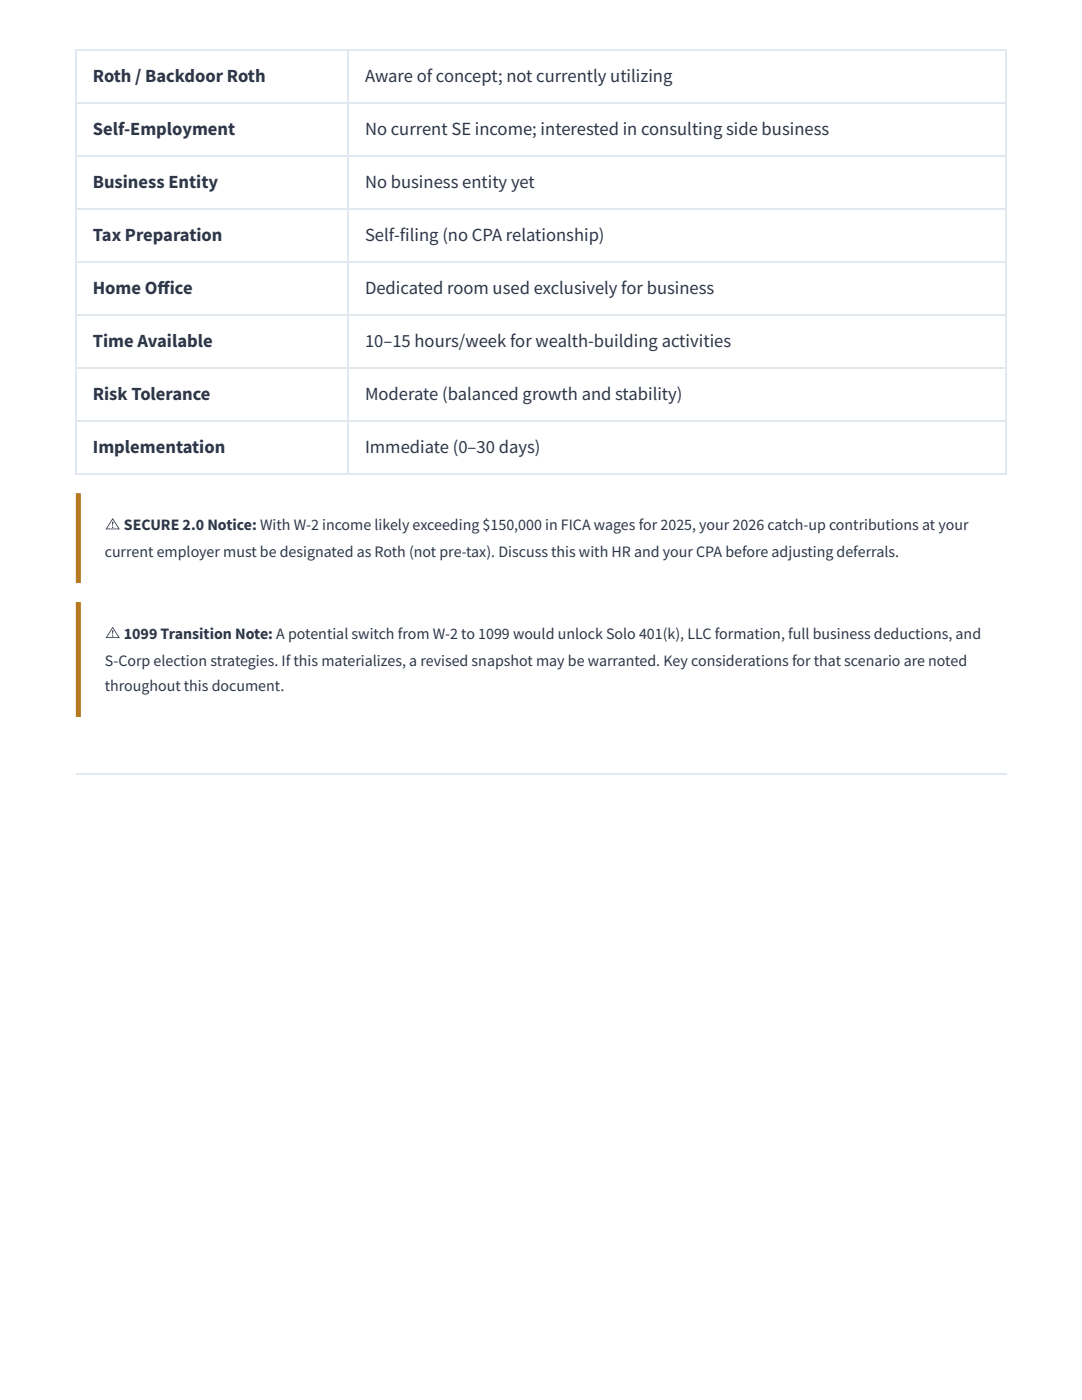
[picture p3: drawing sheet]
<svg xmlns="http://www.w3.org/2000/svg" width="216mm" height="279mm" viewBox="0 0 216 279" stroke-linecap="round" stroke-linejoin="round" font-family="sans-serif">
<defs><g id="words">
<g font-size="3.7" fill="#2d3748">
<text x="18.5" y="16.4">Roth / Backdoor Roth</text>
<text x="72.8" y="16.4">Aware of concept; not currently utilizing</text>
<text x="18.5" y="27">Self-Employment</text>
<text x="72.8" y="27">No current SE income; interested in consulting side business</text>
<text x="18.5" y="37.6">Business Entity</text>
<text x="72.8" y="37.6">No business entity yet</text>
<text x="18.5" y="48.2">Tax Preparation</text>
<text x="72.8" y="48.2">Self-filing (no CPA relationship)</text>
<text x="18.5" y="58.7">Home Ofice</text>
<text x="31.4" y="58.7">f</text>
<text x="72.8" y="58.7">Dedicated room used exclusively for business</text>
<text x="18.5" y="69.3">Time Available</text>
<text x="72.8" y="69.3">10–15 hours/week for wealth-building activities</text>
<text x="18.5" y="79.9">Risk Tolerance</text>
<text x="72.8" y="79.9">Moderate (balanced growth and stability)</text>
<text x="18.5" y="90.5">Implementation</text>
<text x="72.8" y="90.5">Immediate (0–30 days)</text>
</g>
<g font-size="3.2" fill="#2d3748">
<text x="20.9" y="105.8">⚠ SECURE 2.0 Notice: With W-2 income likely exceeding $150,000 in FICA wages for 2025, your 2026 catch-up contributions at your</text>
<text x="20.9" y="111.1">current employer must be designated as Roth (not pre-tax). Discuss this with HR and your CPA before adjusting deferrals.</text>
<text x="20.9" y="127.5">⚠ 1099 Transition Note: A potential switch from W-2 to 1099 would unlock Solo 401(k), LLC formation, full business deductions, and</text>
<text x="20.9" y="132.8">S-Corp election strategies. If this materializes, a revised snapshot may be warranted. Key considerations for that scenario are noted</text>
<text x="20.9" y="137.8">throughout this document.</text>
</g>
</g></defs>
<path d="M15.1 154.4h185.7" fill="none" stroke="#e2e8f0" stroke-width=".26"/>
<g fill="#fff">
<path d="M15.3 20.4h54.3v10.6h-54.3z"/>
<path d="M69.6 20.4h131.2v10.6h-131.2z"/>
<path d="M15.3 41.5h54.3v10.6h-54.3z"/>
<path d="M69.6 41.5h131.2v10.6h-131.2z"/>
<path d="M15.3 62.7h54.3v10.9h-54.3z"/>
<path d="M69.6 62.7h131.2v10.9h-131.2z"/>
<path d="M15.3 84.1h54.3v10.6h-54.3z"/>
<path d="M69.6 84.1h131.2v10.6h-131.2z"/>
</g>
<path d="M15.1 9.9h185.7M15.2 9.8v84.9M69.5 9.8v84.9M200.7 9.8v84.9M15.1 20.5h185.7M15.1 31.1h185.7M15.1 41.7h185.7M15.1 52.3h185.7M15.1 62.8h185.7M15.1 73.4h185.7M15.1 84h185.7M15.1 94.6h185.7" fill="none" stroke="#e2e8f0" stroke-width=".26"/>
<path d="M15.6 98.4h183.6a1.59 1.59 0 0 1 1.6 1.6v14.8a1.59 1.59 0 0 1-1.6 1.6h-183.6z" fill="#fff"/>
<path d="M15.1 98.4h1v18h-1z" fill="#b7791f"/>
<path d="M15.6 120.1h183.6a1.59 1.59 0 0 1 1.6 1.6v19.9a1.59 1.59 0 0 1-1.6 1.5h-183.6z" fill="#fff"/>
<path d="M15.1 120.1h1v23h-1z" fill="#b7791f"/>
<use href="#words"/>
</svg>
